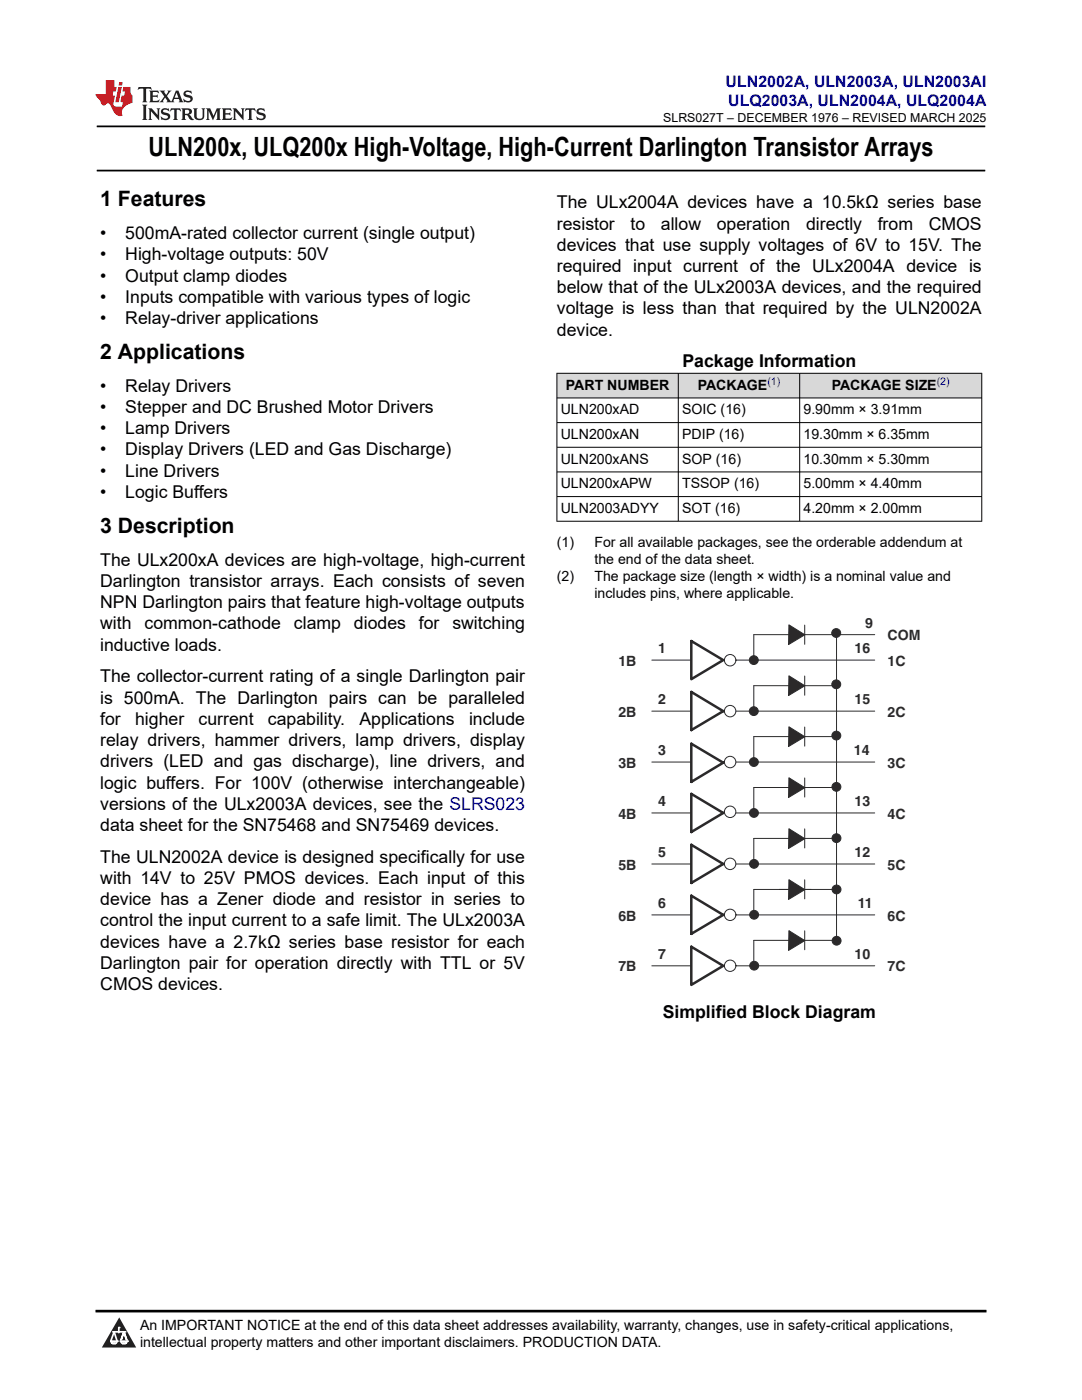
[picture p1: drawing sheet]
<svg xmlns="http://www.w3.org/2000/svg" width="216mm" height="279mm" viewBox="0 0 216 279" stroke-linecap="round" stroke-linejoin="round" font-family="sans-serif">
<defs><g id="words">
<text font-size="5.3" x="29.6" y="31.2">ULN200x, ULQ200x High-Voltage, High-Current Darlington Transistor Arrays</text>
<g font-size="4.2">
<text x="20" y="41.2">1 Features</text>
<text x="20" y="71.6">2 Applications</text>
<text x="20" y="106.3">3 Description</text>
</g>
<g font-size="3.5">
<text x="111.1" y="41.6">The ULx2004A devices have a 10.5kΩ series base</text>
<text x="20" y="47.7">•</text>
<text x="25" y="47.7">500mA-rated collector current (single output)</text>
<text x="111.1" y="45.8">resistor</text>
<text x="125.8" y="45.8">to</text>
<text x="131.9" y="45.8">allow</text>
<text x="143" y="45.8">operation</text>
<text x="160.9" y="45.8">directly</text>
<text x="175.1" y="45.8">from</text>
<text x="185.3" y="45.8">CMOS</text>
<text x="20" y="52">•</text>
<text x="25" y="52">High-voltage outputs: 50V</text>
<text x="111.1" y="50.1">devices that use supply voltages of 6V to 15V. The</text>
<text x="20" y="56.2">•</text>
<text x="25" y="56.2">Output clamp diodes</text>
<text x="111.1" y="54.3">required input current of the ULx2004A device is</text>
<text x="111.1" y="58.5">below that of the ULx2003A devices, and the required</text>
<text x="20" y="60.4">•</text>
<text x="20" y="64.7">•</text>
<text x="25" y="60.4">Inputs compatible with various types of logic</text>
<text x="25" y="64.7">Relay-driver applications</text>
<text x="111.1" y="62.8">voltage is less than that required by the ULN2002A</text>
<text x="111.1" y="67">device.</text>
<text x="136.2" y="73.3">Package Information</text>
<text x="20" y="78.2">•</text>
<text x="20" y="82.4">•</text>
<text x="25" y="78.2">Relay Drivers</text>
<text x="25" y="82.4">Stepper and DC Brushed Motor Drivers</text>
<text x="20" y="86.7">•</text>
<text x="25" y="86.7">Lamp Drivers</text>
<text x="20" y="90.9">•</text>
<text x="20" y="95.1">•</text>
<text x="25" y="90.9">Display Drivers (LED and Gas Discharge)</text>
<text x="25" y="95.1">Line Drivers</text>
<text x="20" y="99.4">•</text>
<text x="25" y="99.4">Logic Buffers</text>
<text x="20" y="112.9">The ULx200xA devices are high-voltage, high-current</text>
<text x="20" y="117.2">Darlington transistor arrays. Each consists of seven</text>
<text x="20" y="121.4">NPN Darlington pairs that feature high-voltage outputs</text>
<text x="20" y="125.6">with</text>
<text x="28.8" y="125.6">common-cathode</text>
<text x="58.7" y="125.6">clamp</text>
<text x="70.6" y="125.6">diodes</text>
<text x="83.6" y="125.6">for</text>
<text x="90.3" y="125.6">switching</text>
<text x="20" y="129.9">inductive loads.</text>
<text x="20" y="136.2">The collector-current rating of a single Darlington pair</text>
<text x="20" y="140.4">is 500mA. The Darlington pairs can be paralleled</text>
<text x="20" y="148.9">relay drivers, hammer drivers, lamp drivers, display</text>
<text x="20" y="144.7">for</text>
<text x="27" y="144.7">higher</text>
<text x="39.6" y="144.7">current</text>
<text x="53.5" y="144.7">capability.</text>
<text x="71.7" y="144.7">Applications</text>
<text x="93.6" y="144.7">include</text>
<text x="20" y="153.1">drivers (LED and gas discharge), line drivers, and</text>
<text x="20" y="157.4">logic buffers. For 100V (otherwise interchangeable)</text>
<text x="20" y="161.6">versions of the ULx2003A devices, see the SLRS023</text>
<text x="20" y="165.8">data sheet for the SN75468 and SN75469 devices.</text>
<text x="20" y="172.2">The ULN2002A device is designed specifically for use</text>
<text x="20" y="176.4">with 14V to 25V PMOS devices. Each input of this</text>
<text x="20" y="184.9">control the input current to a safe limit. The ULx2003A</text>
<text x="20" y="180.7">device has a Zener diode and resistor in series to</text>
<text x="20" y="189.1">devices have a 2.7kΩ series base resistor for each</text>
<text x="20" y="193.4">Darlington pair for operation directly with TTL or 5V</text>
<text x="20" y="197.6">CMOS devices.</text>
<text x="132.2" y="203.1">Simplified Block Diagram</text>
</g>
<g font-size="3.2" fill="#00f">
<text x="144.8" y="17.3">ULN2002A, ULN2003A, ULN2003AI</text>
<text x="145.3" y="21.1">ULQ2003A, ULN2004A, ULQ2004A</text>
</g>
<g font-size="2.8">
<text x="112.9" y="77.8">PART NUMBER</text>
<text x="139.2" y="77.8">PACKAGE</text>
<text x="166" y="77.8">PACKAGE SIZE</text>
<text x="111.9" y="82.7">ULN200xAD</text>
<text x="136.1" y="82.7">SOIC (16)</text>
<text x="160.3" y="82.7">9.90mm × 3.91mm</text>
<text x="111.9" y="87.6">ULN200xAN</text>
<text x="136.1" y="87.6">PDIP (16)</text>
<text x="160.3" y="87.6">19.30mm × 6.35mm</text>
<text x="111.9" y="92.5">ULN200xANS</text>
<text x="136.1" y="92.5">SOP (16)</text>
<text x="160.3" y="92.5">10.30mm × 5.30mm</text>
<text x="111.9" y="97.5">ULN200xAPW</text>
<text x="136.1" y="97.5">TSSOP (16)</text>
<text x="160.3" y="97.5">5.00mm × 4.40mm</text>
<text x="111.9" y="102.4">ULN2003ADYY</text>
<text x="136.1" y="102.4">SOT (16)</text>
<text x="160.3" y="102.4">4.20mm × 2.00mm</text>
<text x="111.1" y="109.2">(1)</text>
<text x="118.6" y="109.2">For all available packages, see the orderable addendum at</text>
<text x="118.6" y="112.6">the end of the data sheet.</text>
<text x="111.1" y="116">(2)</text>
<text x="118.6" y="116">The package size (length × width) is a nominal value and</text>
<text x="118.6" y="119.3">includes pins, where applicable.</text>
<text x="27.9" y="265.5">An IMPORTANT NOTICE at the end of this data sheet addresses availability, warranty, changes, use in safety-critical applications,</text>
<text x="27.9" y="268.9">intellectual property matters and other important disclaimers. PRODUCTION DATA.</text>
</g>
<g font-size="2.8" fill="#2b292a">
<text x="172.7" y="125.3">9</text>
<text x="131.4" y="130.4">1</text>
<text x="170.5" y="130.4">16</text>
<text x="177.1" y="127.8">COM</text>
<text x="123.4" y="132.9">1B</text>
<text x="177.1" y="132.9">1C</text>
<text x="123.4" y="143.1">2B</text>
<text x="131.4" y="140.5">2</text>
<text x="170.5" y="140.5">15</text>
<text x="177.1" y="143.1">2C</text>
<text x="123.4" y="153.2">3B</text>
<text x="131.4" y="150.7">3</text>
<text x="170.4" y="150.7">14</text>
<text x="177.1" y="153.2">3C</text>
<text x="131.4" y="160.8">4</text>
<text x="170.5" y="160.8">13</text>
<text x="123.4" y="163.4">4B</text>
<text x="177.1" y="163.4">4C</text>
<text x="123.4" y="173.5">5B</text>
<text x="131.4" y="171">5</text>
<text x="170.5" y="171">12</text>
<text x="177.1" y="173.5">5C</text>
<text x="123.4" y="183.7">6B</text>
<text x="131.4" y="181.2">6</text>
<text x="171.2" y="181.2">11</text>
<text x="177.1" y="183.7">6C</text>
<text x="131.4" y="191.3">7</text>
<text x="170.5" y="191.3">10</text>
<text x="123.4" y="193.9">7B</text>
<text x="177.1" y="193.9">7C</text>
</g>
<text font-size="2.5" x="132.3" y="24.3">SLRS027T – DECEMBER 1976 – REVISED MARCH 2025</text>
<g font-size="2.1" fill="#00f">
<text x="153.1" y="76.8">(1)</text>
<text x="186.9" y="76.8">(2)</text>
</g>
</g></defs>
<path d="M19.3 25.2h177.3M19.3 34h177.3" fill="none" stroke="#000" stroke-width=".35"/>
<g fill="#d8d8d8">
<path d="M111.1 74.5h84.8v4.9h-84.8z" fill-rule="evenodd"/>
<path d="M111.2 74.6h24.1v4.8h-24.1z" fill-rule="evenodd"/>
<path d="M135.4 74.6h24.1v4.8h-24.1z" fill-rule="evenodd"/>
<path d="M159.6 74.6h36.2v4.8h-36.2z" fill-rule="evenodd"/>
</g>
<path d="M111.1 74.5h84.9M111.1 79.4h84.9M111.1 74.4v29.7M135.3 74.4v29.7M159.6 74.4v29.7M195.9 74.4v29.7M111.1 84.3h84.9M111.1 89.3h84.9M111.1 94.2h84.9M111.1 99.1h84.9M111.1 104h84.9" fill="none" stroke="#000" stroke-width=".2"/>
<g fill="none" stroke="#2b292a" stroke-width=".2">
<path d="M130.1 131.7h7.9M146.9 131.7h27.6M160.6 124.8v3.8M160.6 134.9v3.8M166.9 136.8h-16.5v5.1M166.9 126.7v61h-16.5v5M174.5 126.7h-24.1v5M130.1 152.1h7.9M130.1 141.9h7.9M146.9 152.1h27.6M146.9 141.9h27.6M160.6 145.1v3.8"/>
<path d="M160.6 155.3v3.8M166.9 147h-16.5v5.1M166.9 157.2h-16.5v5M130.1 172.4h7.9M130.1 162.2h7.9M146.9 172.4h27.6M146.9 162.2h27.6M160.6 165.4v3.8M160.6 175.6v3.8M166.9 167.3h-16.5v5.1M166.9 177.5h-16.5v5.1M130.1 192.7h7.9"/>
<path d="M130.1 182.6h7.9M146.9 192.7h27.6M146.9 182.6h27.6M160.6 185.8v3.7"/>
<circle cx="145.7" cy="131.8" r="1.14"/>
<circle cx="145.7" cy="141.9" r="1.14"/>
<circle cx="145.7" cy="152.1" r="1.14"/>
<circle cx="145.7" cy="172.4" r="1.14"/>
<circle cx="145.7" cy="162" r="1.14"/>
<circle cx="145.7" cy="182.6" r="1.14"/>
<circle cx="145.7" cy="192.7" r="1.14"/>
</g>
<path d="M137.9 127.9l6.4 3.8-6.4 3.8zM137.9 138.1l6.4 3.8-6.4 3.8zM137.9 148.4l6.4 3.8-6.4 3.8zM137.9 158.4l6.4 3.8-6.4 3.9zM137.9 178.8l6.4 3.8-6.4 3.8zM137.9 168.6l6.4 3.8-6.4 3.8zM137.9 188.9l6.4 3.8-6.4 3.9z" fill="none" stroke="#2b292a" stroke-width=".5"/>
<circle cx="150.4" cy="141.9" r=".88" fill="#2b292a"/>
<circle cx="150.4" cy="141.9" r=".88" fill="none" stroke="#2b292a" stroke-width=".2"/>
<circle cx="150.4" cy="152.1" r=".88" fill="#2b292a"/>
<circle cx="150.4" cy="152.1" r=".88" fill="none" stroke="#2b292a" stroke-width=".2"/>
<circle cx="150.4" cy="162.2" r=".88" fill="#2b292a"/>
<circle cx="150.4" cy="162.2" r=".88" fill="none" stroke="#2b292a" stroke-width=".2"/>
<circle cx="150.5" cy="172.4" r=".88" fill="#2b292a"/>
<circle cx="150.5" cy="172.4" r=".88" fill="none" stroke="#2b292a" stroke-width=".2"/>
<circle cx="150.5" cy="182.6" r=".88" fill="#2b292a"/>
<circle cx="150.5" cy="182.6" r=".88" fill="none" stroke="#2b292a" stroke-width=".2"/>
<circle cx="150.5" cy="192.7" r=".88" fill="#2b292a"/>
<circle cx="150.5" cy="192.7" r=".88" fill="none" stroke="#2b292a" stroke-width=".2"/>
<circle cx="166.9" cy="187.7" r=".88" fill="#2b292a"/>
<circle cx="166.9" cy="187.7" r=".88" fill="none" stroke="#2b292a" stroke-width=".2"/>
<circle cx="166.9" cy="177.5" r=".88" fill="#2b292a"/>
<circle cx="166.9" cy="177.5" r=".88" fill="none" stroke="#2b292a" stroke-width=".2"/>
<circle cx="166.9" cy="167.3" r=".88" fill="#2b292a"/>
<circle cx="166.9" cy="167.3" r=".88" fill="none" stroke="#2b292a" stroke-width=".2"/>
<circle cx="166.9" cy="157" r=".88" fill="#2b292a"/>
<circle cx="166.9" cy="157" r=".88" fill="none" stroke="#2b292a" stroke-width=".2"/>
<circle cx="166.9" cy="146.8" r=".88" fill="#2b292a"/>
<circle cx="166.9" cy="146.8" r=".88" fill="none" stroke="#2b292a" stroke-width=".2"/>
<circle cx="166.9" cy="136.6" r=".88" fill="#2b292a"/>
<circle cx="166.9" cy="136.6" r=".88" fill="none" stroke="#2b292a" stroke-width=".2"/>
<circle cx="166.9" cy="126.3" r=".88" fill="#2b292a"/>
<circle cx="166.9" cy="126.3" r=".88" fill="none" stroke="#2b292a" stroke-width=".2"/>
<circle cx="150.4" cy="131.7" r=".88" fill="#2b292a"/>
<circle cx="150.4" cy="131.7" r=".88" fill="none" stroke="#2b292a" stroke-width=".2"/>
<path d="M157.4 124.7l3.2 2-3.3 1.9z" fill="#2b292a"/>
<path d="M157.4 124.7l3.2 2-3.3 1.9z" fill="none" stroke="#2b292a" stroke-width=".2"/>
<path d="M157.4 134.9l3.2 2-3.3 1.9z" fill="#2b292a"/>
<path d="M157.4 134.9l3.2 2-3.3 1.9z" fill="none" stroke="#2b292a" stroke-width=".2"/>
<path d="M157.4 145l3.2 2-3.3 2z" fill="#2b292a"/>
<path d="M157.4 145l3.2 2-3.3 2z" fill="none" stroke="#2b292a" stroke-width=".2"/>
<path d="M157.4 155.2l3.2 2-3.3 2z" fill="#2b292a"/>
<path d="M157.4 155.2l3.2 2-3.3 2z" fill="none" stroke="#2b292a" stroke-width=".2"/>
<path d="M157.4 165.4l3.2 2-3.3 1.9z" fill="#2b292a"/>
<path d="M157.4 165.4l3.2 2-3.3 1.9z" fill="none" stroke="#2b292a" stroke-width=".2"/>
<path d="M157.4 175.6l3.2 1.9-3.3 2z" fill="#2b292a"/>
<path d="M157.4 175.6l3.2 1.9-3.3 2z" fill="none" stroke="#2b292a" stroke-width=".2"/>
<path d="M157.4 185.7l3.2 2-3.3 2z" fill="#2b292a"/>
<path d="M157.4 185.7l3.2 2-3.3 2z" fill="none" stroke="#2b292a" stroke-width=".2"/>
<path d="M0 0h215.9v23.8h-215.9z" fill-rule="evenodd" fill="#fff"/>
<path d="M27.7 17.4l-.2 .6 .5-.3h.6v.2v2.1l-.2 .4h1l-.2-.4v-2.1v-.2h.5l.5 .3-.1-.6zM29.8 18.1l.2 .4v1.5l-.2 .4h1.9l.1-.6a1.08 1.08 0 0 1-1.3 .2v-.7h.6l.4 .2v-.6l-.4 .2h-.6v-.6l.2-.1a1 1 0 0 1 1 .2l-.1-.5zM31.8 18.1l1 1.1-1 1.2h.9l-.2-.2 .4-.7 .5 .7-.2 .2h1.6l-.2-.2 .1-.4h1l.1 .4-.1 .2h.9l-.2-.3-.8-2h-.5l-1 2.2-.8-1.1 .9-1.1h-.8l.2 .2-.5 .7-.3-.7 .1-.2zM35.2 18.5l.4 1h-.8zM36.8 18.2a.65 .65 0 0 0-.2 .8 .65 .65 0 0 0 .6 .4l.7 .2 .1 .2a.79 .79 0 0 1-.7 .4 .79 .79 0 0 1-.7-.5l.1 .7 .2-.1a.93 .93 0 0 0 1.1 .1 .93 .93 0 0 0 .4-1 1.46 1.46 0 0 0-1.2-.6l-.1-.3a1.09 1.09 0 0 1 1.2 .2l-.2-.6-.1 .1-.6-.2zM28.4 20.9l.2 .4v2.3l-.2 .3h1l-.2-.3v-2.3l.2-.4zM29.6 21.6l.2 .4v1.6l-.2 .3h.8l-.3-.3v-1.4l1.7 1.8v-2l.2-.4h-.8l.2 .2 .1 1.1-1.2-1.3zM32.3 21.8a.65 .65 0 0 0-.2 .7 .65 .65 0 0 0 .7 .4l.6 .2 .1 .2a.79 .79 0 0 1-.7 .4 .79 .79 0 0 1-.7-.5l.1 .7 .2-.1a.93 .93 0 0 0 1.1 .1 .93 .93 0 0 0 .4-.9 1.46 1.46 0 0 0-1.2-.6l-.1-.4a1.09 1.09 0 0 1 1.2 .2l-.2-.6-.1 .1-.6-.1zM34.1 21.6l-.1 .7a.63 .63 0 0 1 .7-.4l.1 1.7-.3 .3h1l-.2-.3v-1.7a.66 .66 0 0 1 .8 .4l-.1-.7zM36.2 21.6l.2 .4v1.6l-.2 .3h.9l-.2-.2v-.7h.5l.1 .2a.79 .79 0 0 0 1.2 .6l-1-.9a.61 .61 0 0 0 .6-.6 .61 .61 0 0 0-.5-.6zM36.9 21.9h.2a.47 .47 0 0 1 .5 .1 .47 .47 0 0 1 .1 .5l-.2 .2h-.6zM38.5 21.6l.2 .2a2.27 2.27 0 0 0 .4 2 1.04 1.04 0 0 0 1.7-.7v-1.3l.2-.2h-.8l.2 .4v1.1a.6 .6 0 0 1-.6 .6 .6 .6 0 0 1-.6-.6v-1.1l.3-.4zM41.1 21.6l.2 .4v1.6l-.2 .3h.7l-.2-.3v-1.5l.9 1.9 .8-1.9v1.5l-.2 .3h1l-.3-.3v-1.6l.3-.4h-.8l-.7 1.5-.7-1.5zM44.3 21.6l.2 .4v1.6l-.2 .3h1.9l.1-.5a1.09 1.09 0 0 1-1.3 .1v-.6h.6l.4 .1v-.6l-.4 .2h-.6v-.6l.2-.1a1.01 1.01 0 0 1 1 .3l-.1-.6zM46.4 21.6l.3 .4v1.6l-.3 .3h.8l-.2-.3v-1.4l1.6 1.8v-2l.2-.4h-.7l.2 .2v1.1l-1.2-1.3zM49 21.6l-.1 .7a.63 .63 0 0 1 .8-.4v1.7l-.3 .3h1l-.2-.3v-1.7a.66 .66 0 0 1 .8 .4l-.1-.7zM51.4 21.8a.65 .65 0 0 0-.2 .7 .65 .65 0 0 0 .6 .4l.6 .2 .2 .2a.79 .79 0 0 1-.8 .4 .79 .79 0 0 1-.6-.5l.1 .7 .2-.1a.93 .93 0 0 0 1 .1 .93 .93 0 0 0 .5-.9 1.46 1.46 0 0 0-1.3-.6l-.1-.4a1.09 1.09 0 0 1 1.3 .2l-.2-.6-.2 .1-.5-.1z" fill="#231f20"/>
<path d="M21.1 16v2.8h-2.1l.1 .3 .9 1a.95 .95 0 0 0 .9 .9 .59 .59 0 0 1 .6-.4 .59 .59 0 0 1 .5 .4l.4 .8a1.59 1.59 0 0 0 2.1 1.3 1.61 1.61 0 0 1 1-2.2l1-.4-.1-1.5a1.59 1.59 0 0 1-.4-1.6h-1.4l-.2 .9h.5l-.1 .8h-.5l-.2 1v.2l.4 .1-.2 .9h-.6a.73 .73 0 0 1-1.1-.7l.3-1.5h-.5l.2-.8h.5l.2-.9h-.5v-1.4zM23.6 17.4l-.6 3h.7l.6-3zM23.8 16.4l-.1 .7h.7l.1-.7z" fill="#ed1c24"/>
<path d="M0 261.4h215.9v18h-215.9z" fill-rule="evenodd" fill="#fff"/>
<path d="M23.8 262.9l3.4 6h-6.9z" fill="#231f20"/>
<path d="M22.1 267.7h1.3l-.4 .5h-.3a.55 .55 0 0 1-.6-.5z" fill-rule="evenodd" fill="#fff"/>
<path d="M22.1 267.7h1.3l-.4 .5h-.3a.55 .55 0 0 1-.6-.5z" fill="none" stroke="#231f20" stroke-width=".34"/>
<path d="M22.1 267.7h1.3l-.4 .5h-.5zM23.7 265.9h.1M23.7 264.9v1z" fill="none" stroke="#fff" stroke-width=".34"/>
<circle cx="23.7" cy="264.9" r=".17" fill="#fff"/>
<path d="M22.6 265.8h.1M22.6 265.8h2.3z" fill="none" stroke="#fff" stroke-width=".34"/>
<circle cx="24.9" cy="265.8" r=".17" fill="#fff"/>
<path d="M24 267.7h.1" fill="none" stroke="#fff" stroke-width=".34"/>
<path d="M24.7 265.8l-.7 1.9z" fill="#fff"/>
<path d="M24.7 265.8l-.7 1.9z" fill="none" stroke="#fff" stroke-width=".34"/>
<path d="M24.7 265.8l.7 1.9z" fill="#fff"/>
<path d="M24.7 265.8l.7 1.9zM25.3 267.7h.1" fill="none" stroke="#fff" stroke-width=".34"/>
<circle cx="22.1" cy="267.7" r=".17" fill="#fff"/>
<path d="M22.8 265.8l-.7 1.9zM22.8 265.8l.6 1.9z" fill="none" stroke="#fff" stroke-width=".34"/>
<circle cx="23.4" cy="267.7" r=".17" fill="#fff"/>
<path d="M24.1 267.7h1.3a.65 .65 0 0 1-.6 .5 .65 .65 0 0 1-.7-.5z" fill-rule="evenodd" fill="#fff"/>
<path d="M24.1 267.7h1.3a.65 .65 0 0 1-.6 .5 .65 .65 0 0 1-.7-.5z" fill="none" stroke="#231f20" stroke-width=".34"/>
<path d="M24 267.7h.1M24.1 267.7h1.3l-.4 .5h-.5z" fill="none" stroke="#fff" stroke-width=".34"/>
<circle cx="25.4" cy="267.7" r=".17" fill="#fff"/>
<path d="M19 261.7h177.8" fill="none" stroke="#000" stroke-width=".53"/>
<use href="#words"/>
</svg>
